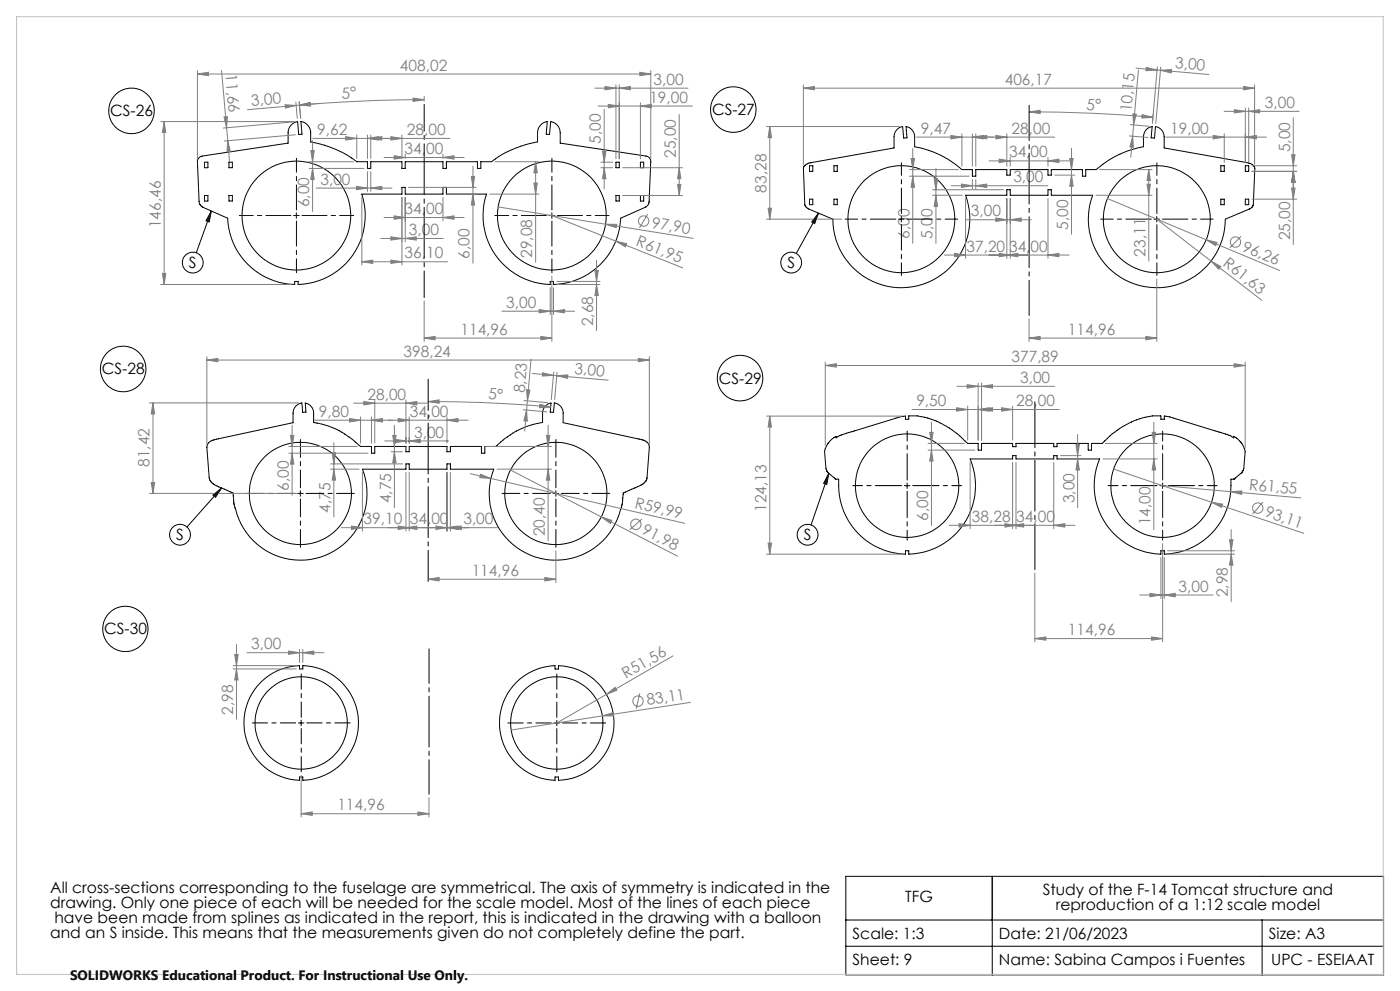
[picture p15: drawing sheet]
<svg xmlns="http://www.w3.org/2000/svg" width="420mm" height="297mm" viewBox="0 0 420 297" stroke-linecap="round" stroke-linejoin="round" font-family="sans-serif">
<defs><g id="words">
<g font-size="4.7" fill="#808080">
<text x="67.6" y="22.3" transform="rotate(85 67.6 22.3)">11,66</text>
<text x="120" y="21.1">408,02</text>
<text x="352.4" y="20.4" transform="rotate(5 352.4 20.4)">3,00</text>
<text x="102.6" y="29.5" transform="rotate(-3 102.6 29.5)">5°</text>
<text x="196.1" y="25.4">3,00</text>
<text x="301.4" y="25.4">406,17</text>
<text x="75.5" y="31.7" transform="rotate(-5 75.5 31.7)">3,00</text>
<text x="194.8" y="30.8">19,00</text>
<text x="325.8" y="32.8" transform="rotate(3 325.8 32.8)">5°</text>
<text x="339.4" y="33.7" transform="rotate(-85 339.4 33.7)">10,15</text>
<text x="379.4" y="32.3">3,00</text>
<text x="95.2" y="40.4">9,62</text>
<text x="122.1" y="40.4">28,00</text>
<text x="276.3" y="40.1">9,47</text>
<text x="303.5" y="40.1">28,00</text>
<text x="351" y="40.1">19,00</text>
<text x="121.4" y="46.2">34,00</text>
<text x="180.3" y="43" transform="rotate(-90 180.3 43)">5,00</text>
<text x="202.8" y="47.3" transform="rotate(-90 202.8 47.3)">25,00</text>
<text x="302.7" y="47.2">34,00</text>
<text x="387" y="45.6" transform="rotate(-90 387 45.6)">5,00</text>
<text x="96.1" y="55.3">3,00</text>
<text x="229.9" y="57.7" transform="rotate(-90 229.9 57.7)">83,28</text>
<text x="304" y="54.6">3,00</text>
<text x="92.8" y="62.1" transform="rotate(-90 92.8 62.1)">6,00</text>
<text x="121.4" y="64.2">34,00</text>
<text x="291.2" y="64.8">3,00</text>
<text x="48.2" y="68.4" transform="rotate(-90 48.2 68.4)">146,46</text>
<text x="122.7" y="70.4">3,00</text>
<text x="195.4" y="68.3" transform="rotate(9 195.4 68.3)">97,90</text>
<text x="272.8" y="71.6" transform="rotate(-90 272.8 71.6)">6,00</text>
<text x="279.8" y="71.6" transform="rotate(-90 279.8 71.6)">5,00</text>
<text x="320.4" y="68.9" transform="rotate(-90 320.4 68.9)">5,00</text>
<text x="121.4" y="77.4">36,10</text>
<text x="140.9" y="77.6" transform="rotate(-90 140.9 77.6)">6,00</text>
<text x="159.7" y="77.3" transform="rotate(-90 159.7 77.3)">29,08</text>
<text x="190.6" y="73.5" transform="rotate(22 190.6 73.5)">R61,95</text>
<text x="289.9" y="75.4">37,20</text>
<text x="302.7" y="75.4">34,00</text>
<text x="343.6" y="76.9" transform="rotate(-90 343.6 76.9)">23,11</text>
<text x="372.4" y="75.1" transform="rotate(23 372.4 75.1)">96,26</text>
<text x="387" y="72" transform="rotate(-90 387 72)">25,00</text>
<text x="366.7" y="79.5" transform="rotate(38 366.7 79.5)">R61,63</text>
<text x="151.9" y="92.2">3,00</text>
<text x="138.1" y="100.3">114,96</text>
<text x="178" y="97.8" transform="rotate(-90 178 97.8)">2,68</text>
<text x="320.4" y="100.3">114,96</text>
<text x="121.1" y="106.9">398,24</text>
<text x="172.3" y="112" transform="rotate(5 172.3 112)">3,00</text>
<text x="303.4" y="108.5">377,89</text>
<text x="110.2" y="119.8">28,00</text>
<text x="146.4" y="119.7" transform="rotate(3 146.4 119.7)">5°</text>
<text x="157.4" y="117.8" transform="rotate(-85 157.4 117.8)">8,23</text>
<text x="306" y="114.7">3,00</text>
<text x="95.7" y="124.9">9,80</text>
<text x="122.9" y="124.9">34,00</text>
<text x="274.9" y="121.7">9,50</text>
<text x="304.9" y="121.7">28,00</text>
<text x="124.2" y="131.1">3,00</text>
<text x="44.9" y="139.9" transform="rotate(-90 44.9 139.9)">81,42</text>
<text x="86.6" y="147.1" transform="rotate(-90 86.6 147.1)">6,00</text>
<text x="374.6" y="146.8" transform="rotate(5 374.6 146.8)">R61,55</text>
<text x="99.2" y="153.7" transform="rotate(-90 99.2 153.7)">4,75</text>
<text x="117.3" y="150.9" transform="rotate(-90 117.3 150.9)">4,75</text>
<text x="190.3" y="152.3" transform="rotate(13 190.3 152.3)">R59,99</text>
<text x="229.9" y="153.4" transform="rotate(-90 229.9 153.4)">124,13</text>
<text x="322.3" y="150.9" transform="rotate(-90 322.3 150.9)">3,00</text>
<text x="379.2" y="154.7" transform="rotate(19 379.2 154.7)">93,11</text>
<text x="109.1" y="157.1">39,10</text>
<text x="122.9" y="157.1">34,00</text>
<text x="139" y="157.1">3,00</text>
<text x="163.4" y="160.7" transform="rotate(-90 163.4 160.7)">20,40</text>
<text x="192.3" y="159.8" transform="rotate(27 192.3 159.8)">91,98</text>
<text x="278.4" y="156.2" transform="rotate(-90 278.4 156.2)">6,00</text>
<text x="291.6" y="156.4">38,28</text>
<text x="304.9" y="156.4">34,00</text>
<text x="345.2" y="157.5" transform="rotate(-90 345.2 157.5)">14,00</text>
<text x="141.5" y="172.6">114,96</text>
<text x="353.6" y="177.3">3,00</text>
<text x="368.4" y="179" transform="rotate(-90 368.4 179)">2,98</text>
<text x="320.4" y="190.4">114,96</text>
<text x="75.4" y="194.6">3,00</text>
<text x="187.8" y="203.5" transform="rotate(-30 187.8 203.5)">R51,56</text>
<text x="69.9" y="214.3" transform="rotate(-90 69.9 214.3)">2,98</text>
<text x="194.2" y="211.4" transform="rotate(-9 194.2 211.4)">83,11</text>
<text x="101.2" y="242.8">114,96</text>
</g>
<g font-size="4.7">
<text x="33.1" y="34.9">CS-26</text>
<text x="213.6" y="34.5">CS-27</text>
<text x="56.7" y="80.4">S</text>
<text x="236.2" y="80.4">S</text>
<text x="30.6" y="112.2">CS-28</text>
<text x="215.7" y="115">CS-29</text>
<text x="52.9" y="162">S</text>
<text x="241.1" y="162">S</text>
<text x="31.2" y="190.1">CS-30</text>
<text x="15.1" y="267.7">All cross-sections corresponding to the fuselage are symmetrical. The axis of symmetry is indicated in the</text>
<text x="312.8" y="268.2">Study of the F-14 Tomcat structure and</text>
<text x="15.1" y="272.2">drawing. Only one piece of each will be needed for the scale model. Most of the lines of each piece</text>
<text x="271.6" y="270.4">TFG</text>
<text x="316.7" y="272.7">reproduction of a 1:12 scale model</text>
<text x="15.1" y="281.3">and an S inside. This means that the measurements given do not completely define the part.</text>
<text x="16.3" y="276.7">have been made from splines as indicated in the report, this is indicated in the drawing with a balloon</text>
<text x="255.8" y="281.3">Scale: 1:3</text>
<text x="299.7" y="281.3">Date: 21/06/2023</text>
<text x="380.7" y="281.3">Size: A3</text>
<text x="255.8" y="289.1">Sheet: 9</text>
<text x="299.7" y="289.1">Name: Sabina Campos i Fuentes</text>
<text x="381.4" y="289.1">UPC - ESEIAAT</text>
</g>
<text font-size="4.1" x="21" y="293.7">SOLIDWORKS Educational Product. For Instructional Use Only.</text>
</g></defs>
<g fill="none" stroke="#000" stroke-width=".3">
<path d="M59.8 47.2l.8-.4 25.8-3.9v-3.1a3.4 3.4 0 0 1 2.9-3.4l.3 3.9 1-.1-.3-3.8a3.5 3.5 0 0 1 2.9 3.4v2.7a31.6 31.6 0 0 1 13.8 6h3.2v2h1v-2h9.4v2h1v-2h11.3v2h1v-2h9.3v2h1.1v-2h3.2l.5-.5a31.8 31.8 0 0 1 13.3-5.5 6.8 6.8 0 0 1 .4-4.4l.8-1 1.7-.7-.3 3.8 1 .1 .3-3.9a3.4 3.4 0 0 1 2.9 3.4v3.1l25.7 3.9a1.63 1.63 0 0 1 1.4 1.7l-.6 12.7-1 .9-7.4 3.3a20.7 20.7 0 0 1-20.1 19.9v-1h-1v1a20.7 20.7 0 0 1-19.2-27.1h-12v-2h-1v2h-11.3v-2h-1v2h-12.1a20.7 20.7 0 0 1-19.1 27.1v-1h-1v1a20.7 20.7 0 0 1-20.1-19.9l-7.5-3.3-.9-1-.7-12.6 .1-.6zM61.3 48.6h1.1v1.7h-1.1zM61.3 58.6h1.1v1.7h-1.1zM68.7 48.6h1v1.7h-1zM68.7 58.6h1v1.7h-1zM184.8 48.6h1v1.7h-1zM184.8 58.6h1v1.7h-1zM192.1 48.6h1v1.7h-1zM192.1 58.6h1v1.7h-1zM241.4 49.6l1-.6 .8-.2 25-4.5v-3.3a3.1 3.1 0 0 1 2.6-3.1l.3 3.5 1-.1-.3-3.4 1 .4 1.2 1.1 .4 1v3.6a28.7 28.7 0 0 1 14.2 6.8h3.1v2h1v-2h9.3v1.7h1.1v-1.7h11.3v1.7h1v-1.7h9.3v2h1v-2h3.2l3.2-2.4a28.7 28.7 0 0 1 10.9-4.4v-3l.5-1.6 .7-.8 1.5-.7-.4 3.4 1.1 .1 .2-3.5a3.1 3.1 0 0 1 2.6 3.1v3.3l25 4.5 1 .3 1 .7 .2 .6-.5 11.3-1.1 1-7.2 3a20.5 20.5 0 0 1-24.2 20.2 20.5 20.5 0 0 1-15.6-27.4h-12.4v-1.6h-1v1.6h-11.3v-1.6h-1.1v1.6h-12.3l.5 1.5a20.5 20.5 0 0 1-16.9 26 20.5 20.5 0 0 1-23.4-20.3l-7.3-3.1-1-.8-.2-.4-.4-11zM242.9 49.7h.9v1.7h-.9zM242.9 59.7h.9v1.6h-.9z"/>
<path d="M250.2 49.7h1v1.7h-1zM250.2 59.7h1v1.6h-1zM366.3 59.7h1v1.6h-1zM366.3 49.7h1v1.7h-1zM373.6 59.7h1v1.6h-1zM373.6 49.7h1v1.7h-1zM63.4 63.2l-4.5 12.6M63.4 63.2l-.6 3.3-1-.3zM88.1 64.6h1.6M88.9 63.8v1.6M164.7 64.6h1.7M165.6 63.8v1.6"/>
<path d="M245.5 63.9l-6.6 12.1M245.5 63.9l-1.1 3.1-.9-.5zM269.6 65.7h1.7M270.4 64.9v1.6M346.2 65.7h1.7M347 64.9v1.6M62.6 132.7l1.1-.7 1.2-.4 23-4.9v-2.9l.4-1.6 1.2-1.1 1.1-.3 .2 2.8 1-.1-.2-2.7a3.1 3.1 0 0 1 2.5 3v2.8l.9 .2a26 26 0 0 1 13 6.9l3.4 .1v2h1v-2h9.4v1.6h1v-1.6h11.3v1.6h1v-1.6h9.3v2h1.1v-2h3.2l2.9-2.4 3.2-2.1 3.8-1.7 4.2-1v-2.8a3.1 3.1 0 0 1 2.5-3l-.2 2.7 1 .1 .2-2.8 1.1 .3 1.1 1.1 .4 1.1v3.4l24.5 5.4a2.34 2.34 0 0 1 1.4 1.9l-.8 9.8-1.2 1.4-5.8 2.5-.3 3-.4 1.7a20 20 0 0 1-25.4 14.6 20 20 0 0 1-12.8-26.4h-13v-1.6h-1v1.6h-11.3v-1.6h-1v1.6h-13.1l.6 1.5a20.1 20.1 0 0 1-14.7 25.1 20.1 20.1 0 0 1-24.3-15.9l-.3-2.7a1.14 1.14 0 0 0-1.3-1.4l-4.6-2.1-1.2-1.4-.8-9.7zM63.9 148.4l2.6-2.1-1.8 2.7zM66.5 146.3l-10.4 11.6M89.3 147.9h1.6M90.1 147.1v1.6M165.9 147.9h1.7"/>
<path d="M166.8 147.1v1.6M248.6 141.9l-.6 3.3-.9-.4zM248.6 141.9l2 1.6M248.6 141.9l-.8-1.4-.4-5.2 .8-2.2 1.5-1.6 1.1-.7v.4l2.3-1.1 17.6-5.3 .9-.1v1h1v-1.1h2.6l3.2 .7 2.8 1 4.3 2.5 2.2 1.6 2.6 2.5h3.1v2h1.1v-2h9.3v1h1v-1h11.3v1h1v-1h9.4v2h.9v-2h3.2l2.6-2.5 2-1.5 4.4-2.5 4.4-1.4 1.8-.4h2.5v1.1h1v-1l1.8 .3 16.7 5.1 2.3 1.1v-.4l1.2 .7 1.4 1.7 .9 2.1-.6 5.5-.6 1-2.1 1.7M248.6 141.9l-5.3 15.4M250.6 143.6h.1M250.7 143.6h.9a20.7 20.7 0 0 0 20 22.5v-1h1v1a20.6 20.6 0 0 0 18.4-28.6h12.8v-.9h1v.9h11.3v-.9h1v.9h12.8a20.5 20.5 0 0 0 18.4 28.6v-1h1v1a20.7 20.7 0 0 0 20-22.5h.9M271.3 145.6h1.7M272.1 144.7v1.7M347.9 145.6h1.7M348.8 144.7v1.7M370.2 143.6h.1"/>
<path d="M370.3 143.5h.1M78.3 204.4a17 17 0 0 1 11.6-4.9v1h.9v-1a17.2 17.2 0 0 1 16.7 17.2 17.2 17.2 0 0 1-16.7 17.2v-1h-.9v1a17.2 17.2 0 0 1-15.5-10.9 17.2 17.2 0 0 1 3.9-18.6zM89.5 216.7h1.7M90.3 215.8v1.7M154.9 204.5a17.5 17.5 0 0 1 11.6-5v1h1v-1a17.2 17.2 0 0 1 16.7 17.2 17.2 17.2 0 0 1-16.7 17.2v-1h-1v1a17.2 17.2 0 0 1-15.5-10.9 17.2 17.2 0 0 1 3.9-18.5zM166.2 216.7h1.7M167 215.9v1.6M253.8 262.6h161.3v29.6h-161.3zM253.8 275.7h161.3M297.7 262.6v29.6M378.6 275.7v16.5M253.8 283.6h161.3"/>
<circle cx="39.4" cy="33.2" r="6.8"/>
<circle cx="220" cy="32.8" r="6.8"/>
<circle cx="57.8" cy="78.7" r="3.1"/>
<circle cx="88.9" cy="64.6" r="16.3"/>
<circle cx="165.5" cy="64.6" r="16.3"/>
<circle cx="237.4" cy="78.7" r="3.1"/>
<circle cx="270.4" cy="65.7" r="16"/>
<circle cx="347" cy="65.7" r="16"/>
<circle cx="37" cy="110.6" r="6.8"/>
<circle cx="222" cy="113.3" r="6.8"/>
<circle cx="90.1" cy="147.9" r="15.3"/>
<circle cx="166.7" cy="147.9" r="15.3"/>
<circle cx="272.1" cy="145.6" r="15.5"/>
<circle cx="348.8" cy="145.6" r="15.5"/>
<circle cx="54" cy="160.3" r="3.1"/>
<circle cx="242.3" cy="160.3" r="3.1"/>
<circle cx="37.6" cy="188.5" r="6.8"/>
<circle cx="90.4" cy="216.7" r="13.9"/>
<circle cx="167" cy="216.7" r="13.8"/>
</g>
<g fill="none" stroke="#808080" stroke-width=".3">
<path d="M347.2 20l-1.5 16.9M48.2 36.4h40.1M49.2 36.4v48.9M49.2 36.4l.5 3.3h-1zM59.2 22.2l3.3-.5v1zM59.2 21.2v26.3M59.2 22.2h136M66.5 21.1l1.5 17.2M67.2 35.1l1-.1-.2 3.3zM68 38.3l.3 3.9M85.5 31.4l3.4 .2-3.3 .8zM88.3 36.5l-21.3 1.9"/>
<path d="M88.8 30.6l.4 4.9M88.9 31.6l-14.6 1.3M89.7 30.5l.5 4.9M89.9 31.5l-1 .1M89.9 31.5l3.2-.8 .1 1zM96.2 31l-6.3 .5M123.9 29.4l3.3 .5-3.3 .5zM127.2 29.9l-15.5 .3-21.8 1.3M127.2 28.9v1.4M178.4 26.4h28M179.4 31.8h28.3M181.3 32.7v23.9"/>
<path d="M181.5 25.9l3.3 .5-3.3 .5zM182.5 31.3l3.3 .5-3.3 .5zM184.8 25.4v22.2M185.8 26.4l3.3-.5v1zM185.8 25.4v22.2M191.9 21.7l3.3 .5-3.3 .5zM192.1 31.8l3.3-.5v1zM192.1 30.8v16.8M195.2 21.2v26.3M203.8 34.4v24.2M229.9 37.9h39.9M230.9 37.9v27.8"/>
<path d="M230.9 37.9l.6 3.3h-1.1zM241 26.4l3.3-.5v1zM241 25.4v24M241 26.4h135.4M308.7 33.5l3.3-.4v.9zM308.7 33.5l18.6 .4 18.6 1.3M339.1 37.4l5.6 .4M339.9 34.1l1 .1-.8 3.2zM340.1 37.4l-.3 3.4M340.8 20.4l6.3 .6M341.5 21l-1.4 16.4M342.7 34.4l3.2 .8-3.4 .2z"/>
<path d="M343.9 20.2l3.2 .8-3.3 .2zM347.1 21l1 .1M348.1 21.1l3.4-.3-.1 1.1zM348.1 21.1l14.6 1.2M348.2 20.1l-1.5 16.8M367.2 33.4h22.5M370.3 32.9l3.3 .5-3.3 .5zM373.1 25.9l3.3 .5-3.3 .5zM373.6 32.4v16.3M374.6 33.4l3.3-.5v1zM374.6 32.4v16.3M376.4 25.4v23.8"/>
<path d="M388 35.3v38M68.3 42.2l.8 3.2-1 .1zM68.3 42.2l.6 6.3M88.6 40.4l-21.3 1.9M92.8 48.5h13.2M92.8 50.5h16.4M93.2 45.2h1.1l-.5 3.3zM93.8 42.1v21.3M93.8 50.5l.5 3.3h-1.1zM94.8 56.4h22.8M103.7 41l3.3 .5-3.3 .5zM106.9 55.8l3.3 .6-3.3 .5z"/>
<path d="M107 40.5v7M108.5 59.2v20.2M110.2 41.5l3.3-.5v1zM110.2 40.5v7M110.2 51.5v5.9M111.2 41.5l3.3-.5v1zM111.2 56.4l3.3-.6v1.1zM111.2 40.5v7M111.2 51.5v5.9M115.2 47.2h24M117.3 41l3.3 .5-3.3 .5zM118.3 46.7l3.3 .5-3.3 .5z"/>
<path d="M120.6 40.5v7M120.6 59.2v20.2M121.6 46.2v1.3M121.6 59.2v13.3M122.6 56.2h20.3M132.9 47.2l3.3-.5v1zM132.9 46.2v1.3M132.9 59.2v7M133.9 58.2h9M135 41.5h-41.2M141.4 52.9h1l-.5 3.3zM141.9 49.8v29.1"/>
<path d="M141.9 58.2l.5 3.3h-1zM146.9 58.2h14.8M148.4 48.5h13.3M160.2 54.9h1l-.5 3.3zM160.7 48.5l.5 3.3h-1zM160.7 48.5v30.1M180.3 50.3h3.5M180.3 48.6h3.5M180.8 45.3h1l-.5 3.3zM181.3 50.3l.5 3.2h-1zM186.8 50.3h18M186.8 58.6h18"/>
<path d="M203.3 55.3h1l-.5 3.3zM203.8 50.3l.5 3.2h-1zM272.8 50.8h14.7M272.8 52.8h17.9M273.3 47.5h1.1l-.6 3.3zM273.8 52.8l.6 3.3h-1.1zM273.8 44.5v28.4M275 41.1h41.4M279.8 58.5h8.8M279.8 56.9h21.3M280.2 53.5h1.1l-.5 3.4zM280.8 58.5l.5 3.3h-1.1z"/>
<path d="M280.8 50.5v22.4M285.3 40.6l3.3 .5-3.3 .5zM285.4 55.7h28.9M288.4 55.2l3.3 .5-3.3 .5zM288.6 40.1v9.7M289.7 59.5v17.9M291.7 41.1l3.3-.5v1zM291.7 40.1v9.7M291.7 53.8v2.9M292.7 41.1l3.3-.5v1zM292.7 55.7l3.3-.5v1zM292.7 40.1v9.7"/>
<path d="M292.7 53.8v2.9M296.7 48.2h24M298.8 40.6l3.2 .5-3.2 .5zM299.8 47.7l3.3 .5-3.3 .5zM302 40.1v9.7M302 59.5v17.9M303.1 59.5v17.9M303.1 47.2v2.6M314.4 48.2l3.3-.5v1zM314.4 47.2v2.6M314.4 59.5v17.9M316.4 52.5h6"/>
<path d="M320.9 47.5h1l-.4 3.3zM321.5 52.5l.4 3.3h-1zM321.5 44.5v25.7M328.8 58.5h16.8M329.9 50.8h15.7M332.2 59.5l51.7 21.6M338.8 40.7l5.5 .5M339.8 40.8l-.6 6.3M339.8 40.8l.2 3.4-1-.1zM344.1 55.2h1l-.5 3.3zM344.6 50.8v27.4M344.6 50.8l.5 3.3h-1z"/>
<path d="M349.7 41.1h30.2M364 40.6l3.3 .5-3.3 .5zM367.3 40.1v8.6M373.6 41.1l3.3-.5v1zM375.6 59.7h13.4M375.6 51.4h13.4M375.6 49.7h13.4M387.5 56.4h1l-.5 3.3zM387.5 46.4h1l-.5 3.3zM388 51.4l.5 3.2h-1zM108.5 78.5l3.3-.5v.9zM108.5 78.5h25.8"/>
<path d="M114.2 71.5h18.8M115.2 65.2h24M117.3 71l3.3 .5-3.3 .5zM117.3 78l3.3 .5-3.3 .4zM118.3 64.7l3.3 .5-3.3 .5zM121.6 71.5l3.3-.5v1zM132.9 65.2l3.3-.5v1zM149.4 62l58.6 9.4M165.6 64.6l39.2 15.7M179 78v21.1M181.7 67.2h3.3l-.1 1zM184.7 72.3l3.3 .7-.4 1z"/>
<path d="M194.3 64.2l-2.5 4.1M229.9 65.7h22.6M230.4 62.4h1.1l-.6 3.3zM283.3 76.4h37.4M286.3 75.9l3.4 .5-3.4 .5zM289.9 65.9h19.5M298.8 65.3l3.2 .6-3.2 .5zM299.8 75.9l3.3 .5-3.3 .5zM302 76.4l3.4-.5v1zM303.1 65.9l3.3-.6v1.1zM314.4 76.4l3.3-.5v1zM347 65.7l31.5 24.3"/>
<path d="M361.8 71.9l3.3 .8-.4 .9zM363.3 78.2l2.9 1.7-.6 .8zM372.3 70.8l-3.3 3.5M48.2 85.3h39.2M48.7 81.9h1l-.5 3.4zM127.2 90.2v12.1M150.6 93.3h21.8M161.7 92.8l3.4 .5-3.4 .5zM165.1 86.3v8M165.6 82.8v19.5M166.1 93.3l3.3-.5v1zM166.1 86.3v8"/>
<path d="M167 84.3h13M167 85.3h13M178.5 81.1h1l-.5 3.2zM179 85.3l.5 3.2h-1zM308.7 95.6v6.7M347 83.6v18.7M62.1 107.9l3.3-.5v1zM62.1 106.9v26.1M62.1 107.9h132.7M112.4 119.8v13M121.8 119.8v13M127.2 101.3l3.3-.5v1z"/>
<path d="M127.2 101.3h38.4M158 116.8l1 .1-.8 3.3zM159.3 107.6l-1.1 12.6M159.7 111.9l6.3 .6M162.2 100.8l3.4 .5-3.4 .5zM162.8 111.7l3.2 .8-3.3 .2zM166 112.5l1 .1M166.1 111.5l-.7 8.3M167 112.6l3.4-.2-.1 1zM167 112.6l15.5 1.3M167.1 111.6l-.7 8.2M191.5 107.4l3.3 .5-3.3 .5z"/>
<path d="M194.8 106.9v26.1M247.6 109.5l3.3-.5v1zM247.6 108.5v25M247.6 109.5h126M287.1 115.8h29.3M290.2 115.3l3.2 .5-3.2 .5zM293.4 114.8v17.1M294.5 115.8l3.2-.5v1zM294.5 114.8v17.1M308.7 101.3l3.3-.5v1zM308.7 101.3h38.3M343.7 100.8l3.3 .5-3.3 .5z"/>
<path d="M370.2 109l3.4 .5-3.4 .5zM373.6 108.5v25.8M44.9 120.8h44.7M45.9 120.8v27.1M45.9 120.8l.5 3.3h-1zM86.6 133.8h20.6M86.6 135.8h23.8M87.1 130.5h1.1l-.6 3.3zM87.6 127.5v20.9M87.6 135.8l.6 3.3h-1.1zM99.2 139h21.6M99.7 135.7h1l-.5 3.3z"/>
<path d="M100.2 132.7v22.3M104.9 125.4l3.3 .5-3.3 .6zM106.1 120.8h22M108.2 125v7.8M109.1 120.3l3.3 .5-3.3 .6zM111.4 125.9l3.3-.5v1.1zM111.4 125v7.8M115.4 132.1h19.1M117.3 135.4h3.5M117.8 130.5h1l-.5 3.3zM118.3 127.5v24.6M118.3 135.4l.5 3.3h-1z"/>
<path d="M118.5 131.7l3.3 .4-3.3 .6zM119.5 125.4l3.3 .5-3.3 .6zM121.8 120.8l3.3-.5v1.1zM122.8 132.1l3.3-.4v1zM122.8 125v7.8M128.4 120.4l3.3-.6v1.1zM128.4 120.4l15.4 .2 21.4 1.4M134.1 125.9l3.3-.5v1.1zM134.1 125v7.8M140.4 125.9h-46.1M145.5 133.8h20M157 122.8l7.1 .6"/>
<path d="M157.2 120l7.1 .7M158 122.9l.2 3.3-1-.1zM158.2 120.2l-.8 9M162 121.2l3.2 .8-3.3 .2zM163.9 130.5h1.1l-.6 3.3zM164.4 127.5v34.6M229.9 124.7h40.8M230.9 124.7l.6 3.3h-1.1zM230.9 124.7v41.4M278.4 134.9h14.1M278.4 132.9h10.9M278.9 129.6h1l-.5 3.3z"/>
<path d="M279.4 134.9l.5 3.3h-1zM279.4 126.5v31M287 122.2l3.3 .5-3.3 .5zM290.3 121.7v10.2M291 138.6v19.9M293.4 122.7l3.4-.5v1zM294.5 122.7l3.2-.5v1zM300.5 122.2l3.3 .5-3.3 .5zM303.8 121.7v10.2M303.8 138.6v19.9M304.8 138.6v19.9M316.1 138.6v19.9"/>
<path d="M317.8 122.7h-44.2M318.1 136.6h6.2M322.8 133.2h1l-.5 3.4zM323.3 137.5l.5 3.4h-1zM323.3 130.2v21.9M330.9 137.5h16.3M331.6 132.9h15.6M345.7 129.6h1l-.6 3.3zM346.1 137.5l.6 3.4h-1zM346.1 126.5v32.2M44.9 147.9h44.2M45.4 144.6h1l-.5 3.3z"/>
<path d="M99.2 140.6h8.5M100.2 140.6l.5 3.3h-1zM105.4 157.7l3.3 .4-3.3 .6zM108.7 141.6v17.6M119.5 157.7l3.3 .4-3.3 .6zM121.8 158.1l3.3-.4v1zM121.8 141.6v17.6M122.8 141.6v17.6M130.8 157.7l3.3 .4-3.3 .6zM134.1 158.1l3.3-.4v1zM134.1 141.6v17.6M135.1 158.1l3.3-.4v1z"/>
<path d="M135.1 141.6v17.6M141.1 142l6.2 1.4M144.2 142.1l3.1 1.3-3.4-.2zM147.3 143.4l58.1 13.4M149.1 140.6h16.4M149.3 158.1h-46.9M153.1 140.9l50.2 25.8M164.4 140.6l.6 3.3h-1.1zM180.4 154.9l3.2 1.1-.5 .9zM192.6 155.6l-3.7 3.1M284.7 157.4h37.8M287.7 156.9l3.3 .5-3.3 .6z"/>
<path d="M301.5 156.9l3.3 .5-3.3 .6zM303.8 157.4l3.3-.5v1.1zM316.1 157.4l3.3-.5v1.1zM334.1 140.6l29.4 9.9M348.8 145.6l20.4 1.8M363.5 150.5l3.3 .6-.4 .9zM363.5 150.5l27.6 9.3M369.2 147.4l3.3-.3v1.1zM369.2 147.4l21 1.8M369.4 158.7v21.6M378.9 150.5l-3.1 3.6M128.4 173.6l3.3-.5v1z"/>
<path d="M128.4 173.6h38.4M163.4 173.1l3.4 .5-3.4 .5zM166.8 165.1v9.5M229.9 166.1h40.8M230.4 162.8h1.1l-.6 3.3zM310.4 171.7v20.7M341.9 178.3h22M345 177.8l3.3 .5-3.3 .6zM348.3 167.1v12.2M348.8 162.9v29.5M349.3 178.3l3.3-.5v1.1zM349.3 167.1v12.2"/>
<path d="M350.3 165.1h20.1M350.3 166.1h20.1M368.9 161.8h1l-.5 3.3zM369.4 166.1l.5 3.3h-1zM69.9 199.5h19M70.4 196.2h1l-.5 3.3zM70.9 193.1v22.5M74.1 195.6h23.1M86.6 195.1l3.3 .5-3.3 .5zM89.9 194.6v3.9M90.8 195.6l3.4-.5v1zM90.8 194.6v3.9"/>
<path d="M201.9 196.6l-20 11.5M310.4 191.4l3.4-.5v1zM310.4 191.4h38.4M345.5 190.9l3.3 .5-3.3 .5zM69.9 200.5h19M70.9 200.5l.5 3.3h-1zM180.7 214.6l3.2-1 .1 1zM181.9 208.1l2.6-2.1 .5 .9zM181.9 208.1l-14.9 8.6M191.9 207.8l-1 4.6M207.2 210.5l-53.8 8.3M90.3 232.4v12.5"/>
<path d="M128.7 239.1v5.8M90.3 243.9l3.4-.6v1.1zM90.3 243.9h38.4M125.4 243.3l3.3 .6-3.3 .5z"/>
<circle cx="193.1" cy="66.2" r="1.56"/>
<circle cx="370.6" cy="72.5" r="1.56"/>
<circle cx="190.7" cy="157.1" r="1.56"/>
<circle cx="377.3" cy="152.3" r="1.56"/>
<circle cx="191.4" cy="210.1" r="1.55"/>
</g>
<path d="M127.3 89.2v-57.9M270.5 145.5h-14.7M272.2 143.9v-14.7M272.2 147.2v14.7M273.8 145.5h14.7M347.1 145.5h-14.7M348.8 143.9v-14.7M348.8 147.2v14.7M350.5 145.5h14.6" fill="none" stroke="#000" stroke-width=".3" stroke-dasharray="15.2 1.3 1.3 1.3" stroke-dashoffset="7.3"/>
<path d="M308.7 31.6v62.9" fill="none" stroke="#000" stroke-width=".3" stroke-dasharray="15.2 1.3 1.3 1.3" stroke-dashoffset="4.7"/>
<path d="M128.7 238v-43.5" fill="none" stroke="#000" stroke-width=".3" stroke-dasharray="15.2 1.3 1.3 1.3" stroke-dashoffset="4.9"/>
<path d="M128.5 113.6v60.7" fill="none" stroke="#000" stroke-width=".3" stroke-dasharray="15.2 1.3 1.3 1.3" stroke-dashoffset="5.9"/>
<path d="M310.5 170.7v-50.3" fill="none" stroke="#000" stroke-width=".3" stroke-dasharray="15.2 1.3 1.3 1.3" stroke-dashoffset="1.5"/>
<path d="M88.7 216.7h-13M90.4 215v-13M90.4 218.3v13M92 216.7h13.1M165.4 216.7h-13M167 215v-13M167 218.3v13.1M168.7 216.7h13" fill="none" stroke="#000" stroke-width=".3" stroke-dasharray="15.2 1.3 1.3 1.3" stroke-dashoffset="10.6"/>
<path d="M88.5 147.9h-14.5M90.1 146.2v-14.5M90.1 149.5v14.5M91.8 147.9h14.5M165.1 147.9h-14.5M166.8 146.2v-14.5M166.8 149.5v14.5M168.4 147.9h14.5" fill="none" stroke="#000" stroke-width=".3" stroke-dasharray="15.2 1.3 1.3 1.3" stroke-dashoffset="9.9"/>
<path d="M268.8 65.7h-15.3M270.4 64v-15.2M270.4 67.3v15.2M272.1 65.7h15.2M345.4 65.7h-15.2M347.1 64v-15.2M347.1 67.3v15.2M348.7 65.7h15.2" fill="none" stroke="#000" stroke-width=".3" stroke-dasharray="15.2 1.3 1.3 1.3" stroke-dashoffset="7.6"/>
<path d="M87.3 64.6h-15.5M88.9 62.9v-15.5M88.9 66.3v15.4M90.6 64.6h15.5M163.9 64.6h-15.5M165.6 62.9v-15.5M165.6 66.3v15.4M167.2 64.6h15.5" fill="none" stroke="#000" stroke-width=".3" stroke-dasharray="15.2 1.3 1.3 1.3" stroke-dashoffset="7.7"/>
<path d="M5 5h410v287h-410z" fill="none" stroke="#c0c0c0" stroke-width=".3"/>
<path d="M63.4 63.2l-.6 3.3-1-.3zM245.5 63.9l-1.1 3.1-.9-.5zM63.9 148.4l2.6-2.1-1.8 2.7zM248.6 141.9l-.6 3.3-.9-.4z" fill="#000"/>
<g fill="#808080">
<path d="M180.7 214.6l3.2-1 .1 1z"/>
<path d="M181.9 208.1l2.6-2.1 .5 .9z"/>
<path d="M363.3 78.2l2.9 1.7-.6 .8z"/>
<path d="M180.4 154.9l3.2 1.1-.5 .9z"/>
<path d="M361.8 71.9l3.3 .8-.4 .9z"/>
<path d="M184.7 72.3l3.3 .7-.4 1z"/>
<path d="M363.5 150.5l3.3 .6-.4 .9z"/>
<path d="M144.2 142.1l3.1 1.3-3.4-.2z"/>
<path d="M181.7 67.2h3.3l-.1 1z"/>
<path d="M369.2 147.4l3.3-.3v1.1z"/>
<path d="M68.3 42.2l.8 3.2-1 .1zM67.2 35.1l1-.1-.2 3.3z"/>
<path d="M167 112.6l3.4-.2-.1 1zM162.8 111.7l3.2 .8-3.3 .2z"/>
<path d="M162 121.2l3.2 .8-3.3 .2zM128.4 120.4l3.3-.6v1.1z"/>
<path d="M342.7 34.4l3.2 .8-3.4 .2zM308.7 33.5l3.3-.4v.9z"/>
<path d="M90.8 195.6l3.4-.5v1zM86.6 195.1l3.3 .5-3.3 .5zM373.1 25.9l3.3 .5-3.3 .5zM241 26.4l3.3-.5v1zM117.3 41l3.3 .5-3.3 .5zM111.2 41.5l3.3-.5v1zM132.9 47.2l3.3-.5v1zM118.3 46.7l3.3 .5-3.3 .5zM111.2 56.4l3.3-.6v1.1zM106.9 55.8l3.3 .6-3.3 .5zM374.6 33.4l3.3-.5v1zM370.3 32.9l3.3 .5-3.3 .5zM302 76.4l3.4-.5v1zM286.3 75.9l3.4 .5-3.4 .5zM314.4 76.4l3.3-.5v1zM299.8 75.9l3.3 .5-3.3 .5zM303.1 65.9l3.3-.6v1.1zM298.8 65.3l3.2 .6-3.2 .5zM134.1 125.9l3.3-.5v1.1zM119.5 125.4l3.3 .5-3.3 .6zM121.8 120.8l3.3-.5v1.1zM109.1 120.3l3.3 .5-3.3 .6zM122.8 132.1l3.3-.4v1zM118.5 131.7l3.3 .4-3.3 .6zM300.5 122.2l3.3 .5-3.3 .5zM294.5 122.7l3.2-.5v1zM294.5 115.8l3.2-.5v1zM290.2 115.3l3.2 .5-3.2 .5z"/>
<path d="M127.2 101.3l3.3-.5v1zM162.2 100.8l3.4 .5-3.4 .5zM128.4 173.6l3.3-.5v1zM163.4 173.1l3.4 .5-3.4 .5zM308.7 101.3l3.3-.5v1zM343.7 100.8l3.3 .5-3.3 .5zM310.4 191.4l3.4-.5v1zM345.5 190.9l3.3 .5-3.3 .5zM161.7 92.8l3.4 .5-3.4 .5zM166.1 93.3l3.3-.5v1zM181.5 25.9l3.3 .5-3.3 .5zM185.8 26.4l3.3-.5v1zM182.5 31.3l3.3 .5-3.3 .5zM192.1 31.8l3.3-.5v1zM118.3 64.7l3.3 .5-3.3 .5zM132.9 65.2l3.3-.5v1zM117.3 71l3.3 .5-3.3 .5zM121.6 71.5l3.3-.5v1zM364 40.6l3.3 .5-3.3 .5zM373.6 41.1l3.3-.5v1zM299.8 47.7l3.3 .5-3.3 .5zM314.4 48.2l3.3-.5v1zM292.7 41.1l3.3-.5v1zM298.8 40.6l3.2 .5-3.2 .5zM288.4 55.2l3.3 .5-3.3 .5zM292.7 55.7l3.3-.5v1zM62.1 107.9l3.3-.5v1zM191.5 107.4l3.3 .5-3.3 .5zM119.5 157.7l3.3 .4-3.3 .6zM134.1 158.1l3.3-.4v1zM130.8 157.7l3.3 .4-3.3 .6zM135.1 158.1l3.3-.4v1zM345 177.8l3.3 .5-3.3 .6zM349.3 178.3l3.3-.5v1.1zM247.6 109.5l3.3-.5v1zM370.2 109l3.4 .5-3.4 .5z"/>
<path d="M59.2 22.2l3.3-.5v1zM191.9 21.7l3.3 .5-3.3 .5z"/>
<path d="M105.4 157.7l3.3 .4-3.3 .6zM121.8 158.1l3.3-.4v1z"/>
<path d="M90.3 243.9l3.4-.6v1.1zM125.4 243.3l3.3 .6-3.3 .5z"/>
<path d="M110.2 41.5l3.3-.5v1zM103.7 41l3.3 .5-3.3 .5z"/>
<path d="M111.4 125.9l3.3-.5v1.1zM104.9 125.4l3.3 .5-3.3 .6z"/>
<path d="M293.4 122.7l3.4-.5v1zM287 122.2l3.3 .5-3.3 .5z"/>
<path d="M123.9 29.4l3.3 .5-3.3 .5zM89.9 31.5l3.2-.8 .1 1z"/>
<path d="M89.9 31.5l3.2-.8 .1 1zM85.5 31.4l3.4 .2-3.3 .8z"/>
<path d="M339.9 34.1l1 .1-.8 3.2zM339.8 40.8l.2 3.4-1-.1z"/>
<path d="M158 122.9l.2 3.3-1-.1zM158 116.8l1 .1-.8 3.3z"/>
<path d="M178.5 81.1h1l-.5 3.2zM179 85.3l.5 3.2h-1z"/>
<path d="M160.2 54.9h1l-.5 3.3zM160.7 48.5l.5 3.3h-1z"/>
<path d="M344.1 55.2h1l-.5 3.3zM344.6 50.8l.5 3.3h-1z"/>
<path d="M70.9 200.5l.5 3.3h-1zM70.4 196.2h1l-.5 3.3zM181.3 50.3l.5 3.2h-1zM180.8 45.3h1l-.5 3.3zM203.3 55.3h1l-.5 3.3zM203.8 50.3l.5 3.2h-1zM93.8 50.5l.5 3.3h-1.1zM93.2 45.2h1.1l-.5 3.3zM387.5 56.4h1l-.5 3.3zM388 51.4l.5 3.2h-1zM388 51.4l.5 3.2h-1zM387.5 46.4h1l-.5 3.3zM164.4 140.6l.6 3.3h-1.1zM163.9 130.5h1.1l-.6 3.3zM100.2 140.6l.5 3.3h-1zM99.7 135.7h1l-.5 3.3zM87.6 135.8l.6 3.3h-1.1zM87.1 130.5h1.1l-.6 3.3zM118.3 135.4l.5 3.3h-1zM117.8 130.5h1l-.5 3.3zM321.5 52.5l.4 3.3h-1zM320.9 47.5h1l-.4 3.3zM279.4 134.9l.5 3.3h-1zM278.9 129.6h1l-.5 3.3z"/>
<path d="M49.2 36.4l.5 3.3h-1zM48.7 81.9h1l-.5 3.4zM141.4 52.9h1l-.5 3.3zM141.9 58.2l.5 3.3h-1zM280.2 53.5h1.1l-.5 3.4zM280.8 58.5l.5 3.3h-1.1zM273.3 47.5h1.1l-.6 3.3zM273.8 52.8l.6 3.3h-1.1zM230.9 37.9l.6 3.3h-1.1zM230.4 62.4h1.1l-.6 3.3zM45.9 120.8l.5 3.3h-1zM45.4 144.6h1l-.5 3.3zM322.8 133.2h1l-.5 3.4zM323.3 137.5l.5 3.4h-1z"/>
<path d="M346.1 137.5l.6 3.4h-1zM345.7 129.6h1l-.6 3.3z"/>
<path d="M368.9 161.8h1l-.5 3.3zM369.4 166.1l.5 3.3h-1z"/>
<path d="M230.4 162.8h1.1l-.6 3.3zM230.9 124.7l.6 3.3h-1.1z"/>
<path d="M343.9 20.2l3.2 .8-3.3 .2zM348.1 21.1l3.4-.3-.1 1.1z"/>
<path d="M285.3 40.6l3.3 .5-3.3 .5zM291.7 41.1l3.3-.5v1z"/>
<path d="M287.7 156.9l3.3 .5-3.3 .6zM303.8 157.4l3.3-.5v1.1z"/>
<path d="M108.5 78.5l3.3-.5v.9zM117.3 78l3.3 .5-3.3 .4z"/>
<path d="M301.5 156.9l3.3 .5-3.3 .6zM316.1 157.4l3.3-.5v1.1z"/>
</g>
<use href="#words"/>
</svg>
